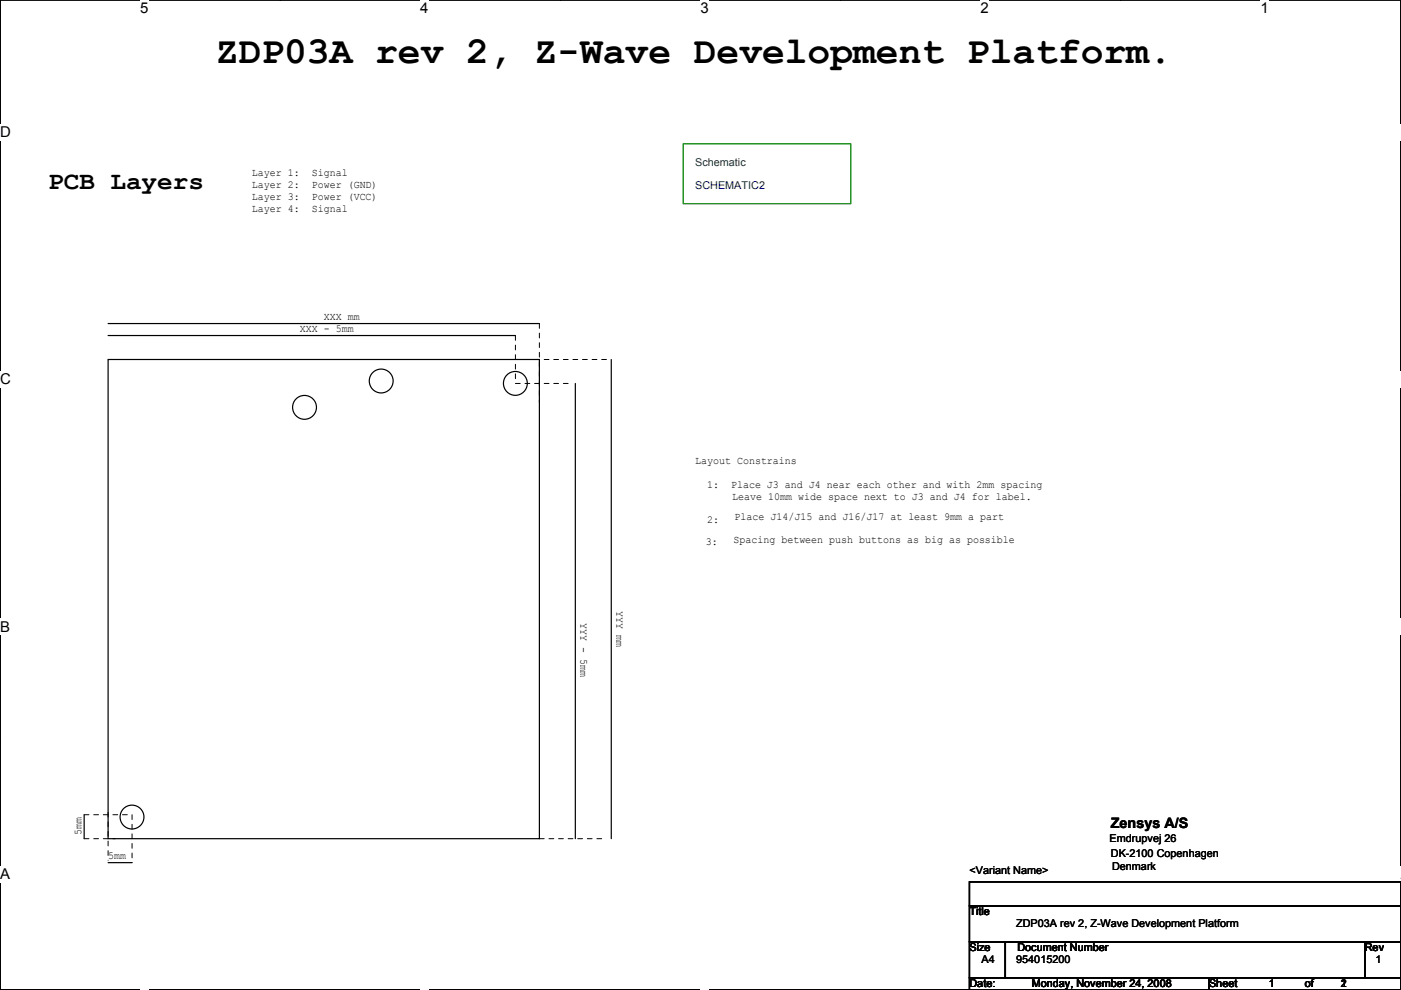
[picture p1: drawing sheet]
<svg xmlns="http://www.w3.org/2000/svg" width="297mm" height="210mm" viewBox="0 0 297 210" stroke-linecap="round" stroke-linejoin="round" font-family="sans-serif">
<defs><g id="words">
<text font-size="8.1" x="45.8" y="13.4">ZDP03A rev 2, Z-Wave Development Platform.</text>
<text font-size="5.3" x="10.2" y="40.1">PCB Layers</text>
<g font-size="3.2">
<text x="29.7" y="2.8">5</text>
<text x="89.1" y="2.8">4</text>
<text x="148.5" y="2.8">3</text>
<text x="207.9" y="2.8">2</text>
<text x="267.3" y="2.8">1</text>
<text x=".1" y="29.1">D</text>
<text x=".1" y="81.5">C</text>
<text x=".1" y="134">B</text>
<text x=".1" y="186.4">A</text>
<text x="297" y="186.4">A</text>
</g>
<text font-size="3" x="235.5" y="175.6">Zensys A/S</text>
<text font-size="2.3" fill="#004040" x="147.4" y="35.1">Schematic</text>
<g font-size="2.3">
<text x="53.4" y="39.9">Layer 2:</text>
<text x="53.4" y="37.4">Layer 1:</text>
<text x="66.1" y="37.4">Signal</text>
<text x="66.1" y="39.9">Power (GND)</text>
<text x="53.4" y="42.5">Layer 3:</text>
<text x="53.4" y="45">Layer 4:</text>
<text x="66.1" y="42.5">Power (VCC)</text>
<text x="66.1" y="45">Signal</text>
<text x="63.6" y="70.4">XXX - 5mm</text>
<text x="68.6" y="67.9">XXX mm</text>
<text x="147.4" y="98.4">Layout Constrains</text>
<text x="149.9" y="103.4">1:</text>
<text x="155" y="103.4">Place J3 and J4 near each other and with 2mm spacing</text>
<text x="155.3" y="106">Leave 10mm wide space next to J3 and J4 for label.</text>
<text x="149.9" y="110.8">2:</text>
<text x="155.8" y="110.3">Place J14/J15 and J16/J17 at least 9mm a part</text>
<text x="149.7" y="115.6">3:</text>
<text x="155.5" y="115.1">Spacing between push buttons as big as possible</text>
<text x="130.7" y="129.6" transform="rotate(90 130.7 129.6)">YYY mm</text>
<text x="123.1" y="132.1" transform="rotate(90 123.1 132.1)">YYY - 5mm</text>
<text x="17.2" y="177.1" transform="rotate(-90 17.2 177.1)">5mm</text>
<text x="235.3" y="178.6">Emdrupvej 26</text>
<text x="22.9" y="182.2">5mm</text>
<text x="205.5" y="185.2">&lt;Variant Name&gt;</text>
<text x="235.5" y="181.7">DK-2100 Copenhagen</text>
<text x="235.8" y="184.4">Denmark</text>
<text x="205.5" y="194.1">Title</text>
<text x="215.5" y="196.6">ZDP03A rev 2, Z-Wave Development Platform</text>
<text x="205.5" y="201.7">Size</text>
<text x="215.7" y="201.7">Document Number</text>
<text x="289.4" y="201.7">Rev</text>
<text x="205.5" y="209.3">Date:</text>
<text x="208.1" y="204.3">A4</text>
<text x="215.5" y="204.3">954015200</text>
<text x="218.8" y="209.3">Monday, November 24, 2008</text>
<text x="256.3" y="209.3">Sheet</text>
<text x="269" y="209.3">1</text>
<text x="276.7" y="209.3">of</text>
<text x="284.3" y="209.3">1</text>
<text x="284.3" y="209.3">2</text>
<text x="291.7" y="204.3">1</text>
</g>
<text font-size="2.3" fill="#000080" x="147.4" y="40.2">SCHEMATIC2</text>
</g></defs>
<path d="M.1 0h296.9v209.8h-296.9z" fill="none" stroke="#000" stroke-width=".25"/>
<g fill="#fff">
<path d="M29.7 0h1.8v3.5h-1.8z"/>
<path d="M29.7 209.8l1.8 .1z"/>
</g>
<path d="M59.4 0h.1M59.4 209.8h.1" fill="none" stroke="#000" stroke-width=".25"/>
<g fill="#fff">
<path d="M89.1 0h1.8v3.5h-1.8z"/>
<path d="M89.1 209.8l1.8 .1z"/>
</g>
<path d="M118.8 0h.1M118.8 209.8h.1" fill="none" stroke="#000" stroke-width=".25"/>
<g fill="#fff">
<path d="M148.5 0h1.8v3.5h-1.8z"/>
<path d="M148.5 209.8l1.8 .1z"/>
</g>
<path d="M178.2 0h.1M178.2 209.8h.1" fill="none" stroke="#000" stroke-width=".25"/>
<g fill="#fff">
<path d="M207.9 0h1.7v3.5h-1.7z"/>
<path d="M207.9 209.8l1.7 .1z"/>
</g>
<path d="M237.6 0h.1M237.6 209.8h.1" fill="none" stroke="#000" stroke-width=".25"/>
<g fill="#fff">
<path d="M267.3 0h1.7v3.5h-1.7z"/>
<path d="M267.3 209.8l1.7 .1z"/>
<path d="M.1 26.2h2.2v3.6h-2.2z"/>
<path d="M297 26.2v3.6z"/>
<path d="M.1 78.7h2.2v3.5h-2.2z"/>
<path d="M297 78.7v3.5z"/>
</g>
<path d="M.1 52.5h.1M297 52.5h.1" fill="none" stroke="#000" stroke-width=".25"/>
<g fill="#fff">
<path d="M.1 131.1h2.1v3.6h-2.1z"/>
<path d="M297 131.1v3.6z"/>
</g>
<path d="M.1 104.9h.1M297 104.9h.1" fill="none" stroke="#000" stroke-width=".25"/>
<g fill="#fff">
<path d="M0 183.6h2.2v3.5h-2.2z"/>
<path d="M297 183.6v3.5z"/>
</g>
<g fill="none" stroke="#000" stroke-width=".25">
<path d="M22.9 76.2h91.5v101.6h-91.5zM22.9 71.1h86.4M22.9 68.6h91.5M129.6 76.2v101.6M122 81.3v96.5M.1 157.4h.1M297 157.4h.1M17.8 172.7v5.1M22.9 182.9h5.1M205.5 187h91.5v5h-91.5zM205.5 192h91.5v7.7h-91.5zM205.5 199.7h7.7v7.6h-7.7z"/>
<path d="M213.2 199.7h76.2v7.6h-76.2zM289.4 199.7h7.6v7.6h-7.6zM205.5 207.3h50.8v2.5h-50.8zM256.3 207.3h40.7v2.5h-40.7z"/>
<circle cx="64.6" cy="86.4" r="2.53"/>
<circle cx="80.8" cy="80.8" r="2.53"/>
<circle cx="109.3" cy="81.3" r="2.53"/>
<circle cx="28" cy="173.2" r="2.53"/>
</g>
<path d="M109.3 71.1v9.7M109.3 76.2h19.3M114.4 68.6v16.8M109.3 81.3h11.7M17.8 172.7h9.2M17.8 177.8h6.6M22.9 172.2v10.2M28 172.7v10.2M114.4 177.8h14.2" fill="none" stroke="#000" stroke-width=".21" stroke-dasharray="1 1 1 1 1 1 1 1"/>
<path d="M144.8 30.5h35.6v12.7h-35.6z" fill="none" stroke="#008000" stroke-width=".25"/>
<use href="#words"/>
</svg>
